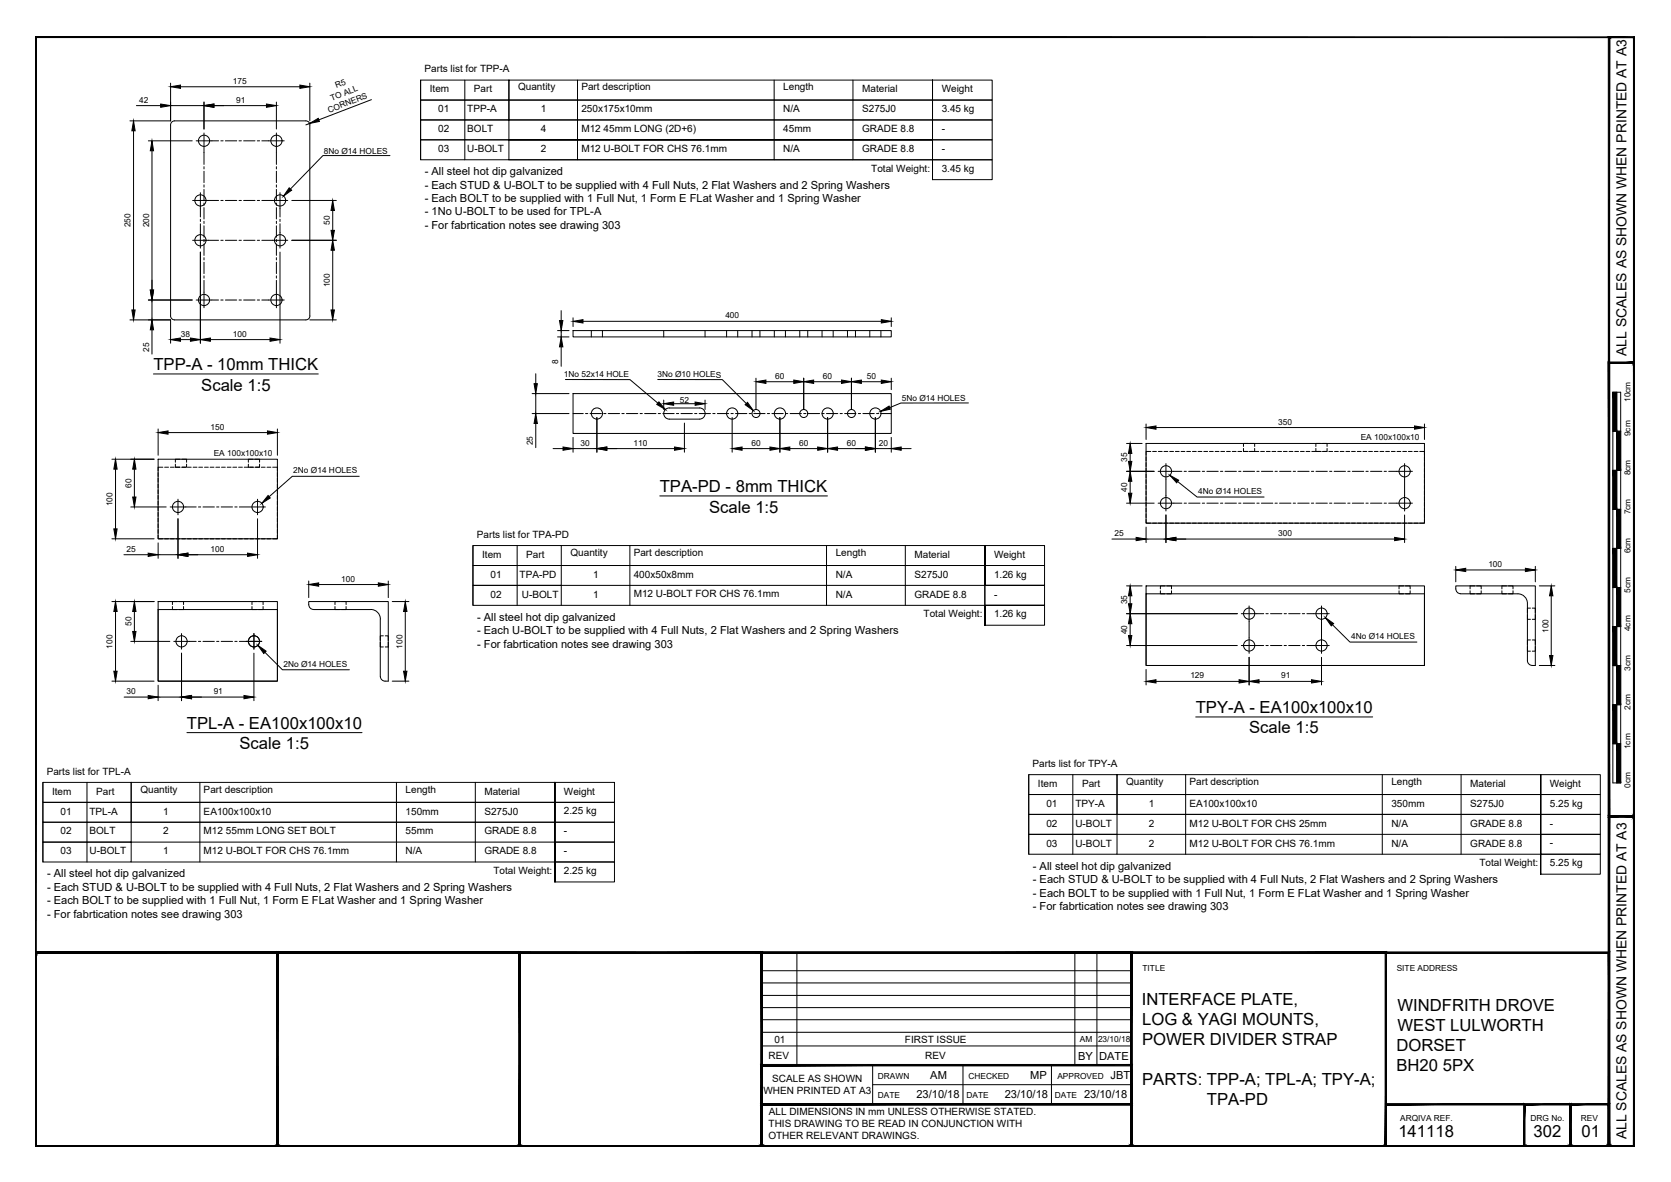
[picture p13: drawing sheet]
<svg xmlns="http://www.w3.org/2000/svg" width="420mm" height="297mm" viewBox="0 0 420 297" stroke-linecap="round" stroke-linejoin="round" font-family="sans-serif">
<defs><g id="words">
<g font-size="4.2">
<text x="38.6" y="93.1">TPP-A - 10mm THICK</text>
<text x="50.6" y="98.1">Scale 1:5</text>
<text x="165.9" y="123.7">TPA-PD - 8mm THICK</text>
<text x="178.3" y="128.8">Scale 1:5</text>
<text x="300.7" y="179.3">TPY-A - EA100x100x10</text>
<text x="47" y="183.2">TPL-A - EA100x100x10</text>
<text x="314.1" y="184.3">Scale 1:5</text>
<text x="60.2" y="188.3">Scale 1:5</text>
<text x="287.1" y="252.5">INTERFACE PLATE,</text>
<text x="287.2" y="257.5">LOG &amp; YAGI MOUNTS,</text>
<text x="351.4" y="254">WINDFRITH DROVE</text>
<text x="287.2" y="262.6">POWER DIVIDER STRAP</text>
<text x="351.4" y="259.1">WEST LULWORTH</text>
<text x="351.1" y="264.1">DORSET</text>
<text x="351.1" y="269.2">BH20 5PX</text>
<text x="287.2" y="272.6">PARTS: TPP-A; TPL-A; TPY-A;</text>
<text x="303.5" y="277.6">TPA-PD</text>
<text x="351.6" y="285.7">141118</text>
<text x="385.6" y="285.7">302</text>
<text x="397.7" y="285.7">01</text>
</g>
<g font-size="3.5">
<text x="409" y="89.4" transform="rotate(-90 409 89.4)">ALL SCALES AS SHOWN WHEN PRINTED AT A3</text>
<text x="409" y="286.3" transform="rotate(-90 409 286.3)">ALL SCALES AS SHOWN WHEN PRINTED AT A3</text>
</g>
<g font-size="2.8">
<text x="106.8" y="44">- All steel hot dip galvanized</text>
<text x="106.8" y="47.4">- Each STUD &amp; U-BOLT to be supplied with 4 Full Nuts, 2 Flat Washers and 2 Spring Washers</text>
<text x="106.8" y="50.8">- Each BOLT to be supplied with 1 Full Nut, 1 Form E FLat Washer and 1 Spring Washer</text>
<text x="106.8" y="54.1">- 1No U-BOLT to be used for TPL-A</text>
<text x="106.8" y="57.5">- For fabrtication notes see drawing 303</text>
<text x="120" y="156">- All steel hot dip galvanized</text>
<text x="120" y="159.4">- Each U-BOLT to be supplied with 4 Full Nuts, 2 Flat Washers and 2 Spring Washers</text>
<text x="120" y="162.8">- For fabrtication notes see drawing 303</text>
<text x="11.8" y="220.5">- All steel hot dip galvanized</text>
<text x="259.7" y="218.6">- All steel hot dip galvanized</text>
<text x="259.7" y="221.9">- Each STUD &amp; U-BOLT to be supplied with 4 Full Nuts, 2 Flat Washers and 2 Spring Washers</text>
<text x="11.8" y="223.9">- Each STUD &amp; U-BOLT to be supplied with 4 Full Nuts, 2 Flat Washers and 2 Spring Washers</text>
<text x="11.8" y="227.2">- Each BOLT to be supplied with 1 Full Nut, 1 Form E FLat Washer and 1 Spring Washer</text>
<text x="259.7" y="225.3">- Each BOLT to be supplied with 1 Full Nut, 1 Form E FLat Washer and 1 Spring Washer</text>
<text x="11.8" y="230.6">- For fabrtication notes see drawing 303</text>
<text x="259.7" y="228.7">- For fabrtication notes see drawing 303</text>
<text x="271.1" y="266.3">BY</text>
<text x="276.4" y="266.3">DATE</text>
<text x="233.9" y="271.1">AM</text>
<text x="259" y="271.1">MP</text>
<text x="279.3" y="271.1">JBT</text>
<text x="230.4" y="276">23/10/18</text>
<text x="252.7" y="276">23/10/18</text>
<text x="272.6" y="276">23/10/18</text>
</g>
<g font-size="2.5">
<text x="106.7" y="18.2">Parts list for TPP-A</text>
<text x="108.1" y="23.2">Item</text>
<text x="119.2" y="23.2">Part</text>
<text x="130.3" y="22.7">Quantity</text>
<text x="146.2" y="22.7">Part description</text>
<text x="196.9" y="22.7">Length</text>
<text x="216.8" y="23.2">Material</text>
<text x="236.8" y="23.2">Weight</text>
<text x="110.2" y="28.2">01</text>
<text x="117.5" y="28.2">TPP-A</text>
<text x="136" y="28.2">1</text>
<text x="146.2" y="28.2">250x175x10mm</text>
<text x="196.9" y="28.2">N/A</text>
<text x="216.8" y="28.2">S275J0</text>
<text x="236.8" y="28.2">3.45 kg</text>
<text x="110.2" y="33.2">02</text>
<text x="117.5" y="33.2">BOLT</text>
<text x="136" y="33.2">4</text>
<text x="146.2" y="33.2">M12 45mm LONG (2D+6)</text>
<text x="196.9" y="33.2">45mm</text>
<text x="216.8" y="33.2">GRADE 8.8</text>
<text x="236.8" y="33.2">-</text>
<text x="110.2" y="38.2">03</text>
<text x="117.5" y="38.2">U-BOLT</text>
<text x="136" y="38.2">2</text>
<text x="146.2" y="38.2">M12 U-BOLT FOR CHS 76.1mm</text>
<text x="196.9" y="38.2">N/A</text>
<text x="216.8" y="38.2">GRADE 8.8</text>
<text x="236.8" y="38.2">-</text>
<text x="219.1" y="43.2">Total Weight:</text>
<text x="236.8" y="43.2">3.45 kg</text>
<text x="119.9" y="135.2">Parts list for TPA-PD</text>
<text x="121.2" y="140.1">Item</text>
<text x="132.3" y="140.1">Part</text>
<text x="143.4" y="139.7">Quantity</text>
<text x="159.3" y="139.7">Part description</text>
<text x="210.1" y="139.6">Length</text>
<text x="229.9" y="140.1">Material</text>
<text x="249.9" y="140.1">Weight</text>
<text x="123.4" y="145.2">01</text>
<text x="130.6" y="145.2">TPA-PD</text>
<text x="149.1" y="145.2">1</text>
<text x="159.3" y="145.2">400x50x8mm</text>
<text x="210.1" y="145.2">N/A</text>
<text x="229.9" y="145.2">S275J0</text>
<text x="249.9" y="145.1">1.26 kg</text>
<text x="123.4" y="150.2">02</text>
<text x="131.2" y="150.2">U-BOLT</text>
<text x="149.2" y="150.2">1</text>
<text x="159.3" y="150.1">M12 U-BOLT FOR CHS 76.1mm</text>
<text x="210.1" y="150.2">N/A</text>
<text x="229.9" y="150.2">GRADE 8.8</text>
<text x="232.2" y="155.2">Total Weight:</text>
<text x="249.9" y="155.2">1.26 kg</text>
<text x="249.9" y="150.2">-</text>
<text x="11.8" y="194.7">Parts list for TPL-A</text>
<text x="259.6" y="192.7">Parts list for TPY-A</text>
<text x="261" y="197.7">Item</text>
<text x="272.1" y="197.7">Part</text>
<text x="283.2" y="197.2">Quantity</text>
<text x="299.1" y="197.2">Part description</text>
<text x="349.8" y="197.2">Length</text>
<text x="369.7" y="197.7">Material</text>
<text x="389.7" y="197.7">Weight</text>
<text x="13.1" y="199.7">Item</text>
<text x="24.2" y="199.7">Part</text>
<text x="35.3" y="199.2">Quantity</text>
<text x="51.2" y="199.2">Part description</text>
<text x="102" y="199.2">Length</text>
<text x="121.8" y="199.7">Material</text>
<text x="141.8" y="199.7">Weight</text>
<text x="263.1" y="202.8">01</text>
<text x="270.4" y="202.8">TPY-A</text>
<text x="288.9" y="202.8">1</text>
<text x="299.1" y="202.7">EA100x100x10</text>
<text x="349.8" y="202.7">350mm</text>
<text x="369.7" y="202.7">S275J0</text>
<text x="389.7" y="202.7">5.25 kg</text>
<text x="15.2" y="204.7">01</text>
<text x="15.2" y="209.7">02</text>
<text x="22.5" y="204.7">TPL-A</text>
<text x="22.5" y="209.7">BOLT</text>
<text x="41" y="204.7">1</text>
<text x="41" y="209.7">2</text>
<text x="51.2" y="204.7">EA100x100x10</text>
<text x="51.2" y="209.7">M12 55mm LONG SET BOLT</text>
<text x="102" y="204.7">150mm</text>
<text x="102" y="209.7">55mm</text>
<text x="121.8" y="204.7">S275J0</text>
<text x="121.8" y="209.7">GRADE 8.8</text>
<text x="141.8" y="204.7">2.25 kg</text>
<text x="141.8" y="209.7">-</text>
<text x="263.1" y="207.8">02</text>
<text x="270.4" y="207.8">U-BOLT</text>
<text x="288.9" y="207.8">2</text>
<text x="299.1" y="207.8">M12 U-BOLT FOR CHS 25mm</text>
<text x="349.8" y="207.8">N/A</text>
<text x="369.7" y="207.7">GRADE 8.8</text>
<text x="389.7" y="207.7">-</text>
<text x="15.2" y="214.7">03</text>
<text x="22.5" y="214.7">U-BOLT</text>
<text x="41" y="214.7">1</text>
<text x="51.2" y="214.7">M12 U-BOLT FOR CHS 76.1mm</text>
<text x="102" y="214.7">N/A</text>
<text x="121.8" y="214.7">GRADE 8.8</text>
<text x="141.8" y="214.7">-</text>
<text x="263.1" y="212.7">03</text>
<text x="270.4" y="212.7">U-BOLT</text>
<text x="288.9" y="212.7">2</text>
<text x="299.1" y="212.7">M12 U-BOLT FOR CHS 76.1mm</text>
<text x="349.8" y="212.7">N/A</text>
<text x="369.7" y="212.7">GRADE 8.8</text>
<text x="389.7" y="212.7">-</text>
<text x="124.1" y="219.7">Total Weight:</text>
<text x="141.8" y="219.7">2.25 kg</text>
<text x="372" y="217.7">Total Weight:</text>
<text x="389.7" y="217.7">5.25 kg</text>
<text x="194.7" y="262">01</text>
<text x="227.5" y="262">FIRST ISSUE</text>
<text x="193.3" y="266.2">REV</text>
<text x="232.6" y="266.2">REV</text>
<text x="192" y="275">WHEN PRINTED AT A3</text>
<text x="194.2" y="272">SCALE AS SHOWN</text>
<text x="193.3" y="280.3">ALL DIMENSIONS IN mm UNLESS OTHERWISE STATED.</text>
<text x="193.2" y="286.3">OTHER RELEVANT DRAWINGS.</text>
<text x="193.3" y="283.3">THIS DRAWING TO BE READ IN CONJUNCTION WITH</text>
</g>
<g font-size="2.1">
<text x="58.6" y="21.1">175</text>
<text x="84.6" y="22.2" transform="rotate(-21 84.6 22.2)">R5</text>
<text x="35" y="25.8">42</text>
<text x="59.4" y="25.8">91</text>
<text x="82.8" y="28.3" transform="rotate(-21 82.8 28.3)">CORNERS</text>
<text x="83.4" y="25.4" transform="rotate(-21 83.4 25.4)">TO ALL</text>
<text x="81.4" y="38.7">8No Ø14 HOLES</text>
<text x="32.8" y="57.1" transform="rotate(-90 32.8 57.1)">250</text>
<text x="37.5" y="57.1" transform="rotate(-90 37.5 57.1)">200</text>
<text x="82.9" y="56.5" transform="rotate(-90 82.9 56.5)">50</text>
<text x="82.9" y="72.2" transform="rotate(-90 82.9 72.2)">100</text>
<text x="182.4" y="80">400</text>
<text x="37.5" y="88.3" transform="rotate(-90 37.5 88.3)">25</text>
<text x="45.5" y="84.6">38</text>
<text x="58.6" y="84.6">100</text>
<text x="140.4" y="91.4" transform="rotate(-90 140.4 91.4)">8</text>
<text x="141.8" y="94.8">1No 52x14 HOLE</text>
<text x="165.3" y="94.8">3No Ø10 HOLES</text>
<text x="194.9" y="95.2">60</text>
<text x="206.9" y="95.2">60</text>
<text x="217.9" y="95.2">50</text>
<text x="170.9" y="101.2">52</text>
<text x="226.7" y="100.8">5No Ø14 HOLES</text>
<text x="409.9" y="101" transform="rotate(-90 409.9 101)">10cm</text>
<text x="52.9" y="108">150</text>
<text x="321.4" y="106.7">350</text>
<text x="134" y="111.9" transform="rotate(-90 134 111.9)">25</text>
<text x="145.9" y="112">30</text>
<text x="159.3" y="112">110</text>
<text x="188.9" y="112">60</text>
<text x="200.9" y="112">60</text>
<text x="212.9" y="112">60</text>
<text x="220.9" y="112">20</text>
<text x="342.1" y="110.6">EA 100x100x10</text>
<text x="409.9" y="109.6" transform="rotate(-90 409.9 109.6)">9cm</text>
<text x="53.7" y="114.5">EA 100x100x10</text>
<text x="73.8" y="119">2No Ø14 HOLES</text>
<text x="283.4" y="116.1" transform="rotate(-90 283.4 116.1)">35</text>
<text x="409.9" y="119.5" transform="rotate(-90 409.9 119.5)">8cm</text>
<text x="33" y="122.6" transform="rotate(-90 33 122.6)">60</text>
<text x="283.4" y="123.6" transform="rotate(-90 283.4 123.6)">40</text>
<text x="301.3" y="124.2">4No Ø14 HOLES</text>
<text x="28.3" y="127.2" transform="rotate(-90 28.3 127.2)">100</text>
<text x="409.9" y="129.3" transform="rotate(-90 409.9 129.3)">7cm</text>
<text x="280.2" y="134.7">25</text>
<text x="321.4" y="134.7">300</text>
<text x="31.8" y="138.7">25</text>
<text x="52.9" y="138.7">100</text>
<text x="374.2" y="142.5">100</text>
<text x="409.9" y="139.1" transform="rotate(-90 409.9 139.1)">6cm</text>
<text x="85.8" y="146.2">100</text>
<text x="409.9" y="148.9" transform="rotate(-90 409.9 148.9)">5cm</text>
<text x="283.4" y="151.9" transform="rotate(-90 283.4 151.9)">35</text>
<text x="33" y="157.3" transform="rotate(-90 33 157.3)">50</text>
<text x="283.4" y="159.4" transform="rotate(-90 283.4 159.4)">40</text>
<text x="339.7" y="160.6">4No Ø14 HOLES</text>
<text x="389.3" y="159" transform="rotate(-90 389.3 159)">100</text>
<text x="409.9" y="158.6" transform="rotate(-90 409.9 158.6)">4cm</text>
<text x="28.3" y="163" transform="rotate(-90 28.3 163)">100</text>
<text x="71.3" y="167.6">2No Ø14 HOLES</text>
<text x="101.2" y="163" transform="rotate(-90 101.2 163)">100</text>
<text x="299.3" y="170.5">129</text>
<text x="322.2" y="170.5">91</text>
<text x="409.9" y="168.6" transform="rotate(-90 409.9 168.6)">3cm</text>
<text x="31.8" y="174.5">30</text>
<text x="53.7" y="174.5">91</text>
<text x="409.9" y="178.3" transform="rotate(-90 409.9 178.3)">2cm</text>
<text x="409.9" y="188.3" transform="rotate(-90 409.9 188.3)">1cm</text>
<text x="409.9" y="198" transform="rotate(-90 409.9 198)">0cm</text>
<text x="287.3" y="243.9">TITLE</text>
<text x="351.2" y="243.9">SITE ADDRESS</text>
<text x="271.5" y="261.9">AM</text>
<text x="276.1" y="261.9">23/10/18</text>
<text x="220.8" y="271.1">DRAWN</text>
<text x="243.5" y="271.1">CHECKED</text>
<text x="265.9" y="271.1">APPROVED</text>
<text x="220.8" y="276">DATE</text>
<text x="243" y="276">DATE</text>
<text x="265.2" y="276">DATE</text>
<text x="352.1" y="281.6">ARQIVA REF.</text>
<text x="384.8" y="281.6">DRG No.</text>
<text x="397.5" y="281.6">REV</text>
</g>
</g></defs>
<g fill="none" stroke="#000" stroke-width=".25">
<path d="M33.6 32.9v45M34.3 26.5h6.1M37.3 35.4h11M38.2 37.9v35M42.9 20.9v9.5h-10.2M42.9 26.5h8.4M45.4 21.8h30M49.3 35.4h5.7M51.3 25.7v6.7M51.3 33.4v7.9M53.8 26.5h13.2M55.5 35.4h.6"/>
<path d="M56.7 35.4h2.8M60.1 35.4h.6M61.3 35.4h2.8M64.7 35.4h.6M65.8 35.4h5.7M69.5 25.7v6.7M69.5 33.4v7.9M76.9 30.4h-33a1.01 1.01 0 0 0-1 1v48a1.01 1.01 0 0 0 1 1h33M76.9 30.4a1.01 1.01 0 0 1 1 1M77.8 31l-.9 .4M77.9 20.9v9.5M77.9 31.4v48"/>
<path d="M93.4 25l-13.2 5.1M98.1 39.1h-16.9l-8.2 8.4M105.8 20.1v20.1M116.9 20.1v20.1M128 30.1v5h-22.2v-5h128.7M128 35.1h106.5h-106.5M128 35.1v5.1h-22.2v-5.1h128.7M128 25.1h106.5M128 30.1h106.5M128 35.1h106.5M145.2 20.1v20.1M194.7 20.1v20.1"/>
<path d="M214.5 20.1v20.1M234.5 20.1h-106.5v5h-22.2v-5h22.2v10M234.5 25.1h-128.7v5h22.2M234.5 20.1v20.1M234.5 20.1h15v5h-15zM234.5 25.1h15v5h-15zM234.5 30.1h15v5h-15zM234.5 35.1h15v5.1h-15zM234.5 20.1v25M48.4 50.4h6.6M50.4 48.4v6.1M50.4 55.1v.6"/>
<path d="M50.4 56.2v6.2M51.3 41.9v.6M51.3 43v2.9M51.3 46.5v.5M51.3 47.6v2.9M51.3 51v.6M51.3 52.2v2.8M51.3 55.6v.6M51.3 56.7v2.9M55.5 50.4h.6M56.7 50.4h2.8M60.1 50.4h.6"/>
<path d="M61.3 50.4h2.8M64.7 50.4h.6M65.8 50.4h6.6M69.5 41.9v.6M69.5 43v2.9M69.5 46.5v.5M69.5 47.6v2.9M69.5 51v.6M69.5 52.2v2.8M69.5 55.6v.6M69.5 56.7v2.9M70.4 48.4v6.1"/>
<path d="M70.4 55.1v.6M70.4 56.2v6.2M73.4 50.4h11.2M83.7 52.9v5M128 40.2h106.5M234.5 40.2h15v4.9h-15zM37.3 75.4h11M38.2 75.4v5M48.4 60.4h6.6M49.3 75.4h5.7M50.4 63.4v22.9M51.3 60.2v.5"/>
<path d="M51.3 61.3v2.9M51.3 64.7v.6M51.3 65.9v2.8M51.3 69.3v.6M51.3 70.5v6.8M55.5 60.4h.6M55.5 75.4h.6M56.7 60.4h2.8M56.7 75.4h2.8M60.1 60.4h.6M60.1 75.4h.6M61.3 60.4h2.8"/>
<path d="M61.3 75.4h2.8M64.7 60.4h.6M64.7 75.4h.6M65.8 60.4h6.6M65.8 75.4h5.7M69.5 60.2v.5M69.5 61.3v2.9M69.5 64.7v.6M69.5 65.9v2.8M69.5 69.3v.6M69.5 70.5v6.8M70.4 63.4v22.9"/>
<path d="M73.4 60.4h11.2M77.9 79.4a1.01 1.01 0 0 1-1 1M83.7 62.9v15M141.1 78.1v2.5M144.1 79.9v2.2M224.1 79.9v2.2M32.7 80.4h10.2v5.9M38.2 82.9v6.1M38.6 94h41.4M45.4 85.3h2.5M52.9 85.3h15M77.9 80.4h6.7"/>
<path d="M133.8 98.9h9.3M134.7 93.9v2.5M134.7 98.9v5M140.2 83.1h2.9M140.2 84.7h2.9M141.1 83.1v1.6M141.1 87.2v4.9M142.2 95.4h16.2l7 5.9M144.1 98.9h80v10h-80zM144.1 83.1h80v1.6h-80zM146.6 80.8h75M148.7 83.1v1.6"/>
<path d="M151.5 83.1v1.6M165.4 95.4h16.2l6 6M166.9 83.1v1.6M177.3 83.1v1.6M182.7 83.1v1.6M185.5 83.1v1.6M189.1 83.1v1.6M190.1 95v7.9M191.1 83.1v1.6M192.6 95.9h7M194.7 83.1v1.6M197.5 83.1v1.6"/>
<path d="M201.1 83.1v1.6M202.1 95v7.9M203.1 83.1v1.6M204.6 95.9h7M206.7 83.1v1.6M209.5 83.1v1.6M213.1 83.1v1.6M214.1 95v7.9M215.1 83.1v1.6M216.6 95.9h5M218.7 83.1v1.6M221.5 83.1v1.6"/>
<path d="M224.1 95v2.9M405.5 98.6h2v98.1h-2zM406.5 98.6v98.1M28.1 115.4h10.6M29 117.9v15M33.8 117.9v7M39.8 115.4h30v20h-30zM39.8 107.8v6.6M39.8 118.8v.9M40.9 117.4h-1.1v.9M41.4 117.4h1M42.3 108.7h25"/>
<path d="M42.8 117.4h1M44.1 116.6v.8h1.2M45.3 115.4h-1.2v.8M45.7 117.4h1M45.7 115.4h1.2v.8M46.9 116.6v.8h-1.2M47.1 117.4h1M48.6 117.4h.9M50 117.4h.9M51.4 117.4h1M52.8 117.4h1M54.3 117.4h.9"/>
<path d="M55.7 117.4h.9M57.1 117.4h1M58.6 117.4h.9M60 117.4h.9M61.4 117.4h1M62.4 116.6v.8h1.4M63.6 115.4h-1.2v.8M64.1 115.4h1.2v.8M64.3 117.4h.9M65.3 116.6v.8h-1.2M65.7 117.4h1M67.1 117.4h1"/>
<path d="M68.6 117.4h1.2v.9M69.8 107.8v6.6M69.8 118.8v.9M90.3 119.7h-16.8l-5.8 5.1M133.8 103.9h9.3M134.7 106.4v6.1M139.1 112.7h2.5M144.1 103.9h2.5M144.1 112.7h6M144.1 109.9v3.7M147.2 103.9h.6M148.4 103.9h2.8"/>
<path d="M150.1 104.9v8.7M151.8 103.9h.6M152.6 112.7h17M152.9 103.9h2.9M156.4 103.9h.5M157.5 103.9h2.9M160.9 103.9h.6M162.1 103.9h2.8M165.5 103.9h.6M166.7 103.9h2.8M166.9 100.5v2.4M167.5 102.8l.8-.3h7.6a1.41 1.41 0 0 1 1.4 1.4 1.41 1.41 0 0 1-1.4 1.4h-7.6a1.41 1.41 0 0 1-1.3-.9 1.41 1.41 0 0 1 .5-1.6z"/>
<path d="M169.4 101.5h5.4M170.1 103.9h.6M171.2 103.9h2.9M172.1 106.3v7.3M174.7 103.9h.5M175.8 103.9h2.9M177.3 100.5v2.4M179.2 103.9h.6M180.4 103.9h2.8M183.8 103.9h.6M184.1 104.9v8.7M184.9 103.9h2.9"/>
<path d="M186.6 112.7h7M188.4 103.9h.5M189.5 103.9h2.9M192.9 103.9h.6M194.1 103.9h2.8M196.1 104.9v8.7M197.5 103.9h.6M198.6 112.7h7M198.7 103.9h2.8M202.1 103.9h.6M203.2 103.9h2.9M206.7 103.9h.5"/>
<path d="M207.8 103.9h2.9M208.1 104.9v8.7M210.6 112.7h7M211.2 103.9h.6M212.4 103.9h2.8M215.8 103.9h.6M217 103.9h2.8M220.1 104.9v8.7M220.1 112.7h4M220.4 103.9h.6M221.5 103.9h2.6M224.1 109.9v3.7"/>
<path d="M226.6 112.7h2.5M243.5 101.3h-17l-2.8 1.1M283.3 111.4h3.9M283.3 118.4h6.9M284.2 113.9v2.1M288.2 111.4h70v20.1h-70zM288.2 106.6v3.8M288.2 114.8v1M288.2 116.3v.9M288.2 117.7v.9M288.2 119.1v1M289.4 113.5h-1.2v.9"/>
<path d="M289.8 113.5h1M290.7 107.4h65M291.2 118.4h6M291.3 113.5h.9M292.7 113.5h.9M293.2 116.5v11.9M294.1 113.5h1M295.5 113.5h1M297 113.5h.9M297.7 118.4h.6M298.4 113.5h.9M298.9 118.4h2.8"/>
<path d="M299.8 113.5h1M301.3 113.5h.9M302.3 118.4h.6M302.7 113.5h.9M303.5 118.4h2.8M304.1 113.5h1M305.5 113.5h1M306.9 118.4h.6M307 113.5h.9M308 118.4h2.9M308.4 113.5h1M309.8 113.5h1"/>
<path d="M311.3 113.5h.9M311.5 118.4h.5M312.6 118.4h2.9M312.7 112.7v.8h1.1M312.7 113.5h1M313.8 111.4h-1.1v.8M314.1 113.5h1M314.3 111.4h1.2v.8M315.5 112.7v.8h-1.2M315.6 113.5h.9M316 118.4h.6M317 113.5h.9"/>
<path d="M317.2 118.4h2.8M318.4 113.5h1M319.8 113.5h1M320.6 118.4h.6M321.3 113.5h.9M321.7 118.4h2.9M322.7 113.5h.9M324.1 113.5h1M325.2 118.4h.5M325.6 113.5h.9M326.3 118.4h2.9M327 113.5h.9"/>
<path d="M328.4 113.5h1M329.7 118.4h.6M329.8 113.5h1M330.9 112.7v.8h1.1M330.9 118.4h2.8M331.3 113.5h.9M332 111.4h-1.1v.8M332.5 111.4h1.2v.8M332.7 113.5h1M333.7 112.7v.8h-1.2M334.1 113.5h1M334.3 118.4h.6"/>
<path d="M335.5 118.4h2.8M335.6 113.5h.9M337 113.5h.9M338.4 113.5h1M338.9 118.4h.6M339.8 113.5h1M340 118.4h2.9M341.3 113.5h.9M342.7 113.5h.9M343.5 118.4h.5M344.1 113.5h1M344.6 118.4h2.9"/>
<path d="M345.6 113.5h.9M347 113.5h.9M348 118.4h.6M348.4 113.5h1M349.2 118.4h5.9M349.8 113.5h1M351.3 113.5h.9M352.7 113.5h1M353.2 116.5v11.9M354.1 113.5h1M355.6 113.5h.9M357 113.5h1.2v.9"/>
<path d="M358.2 106.6v3.8M358.2 114.8v1M358.2 116.3v.9M358.2 117.7v.9M358.2 119.1v1M405.5 118.2h2M405.5 108.4h2M28.1 135.4h10.6M31.2 139.4h6.1M32.9 127.4h8.9M39.8 134.5v.9h1.1M39.8 120.2v1"/>
<path d="M39.8 121.6v1M39.8 123.1v.9M39.8 124.5v1M39.8 125.9v1M39.8 127.4v.9M39.8 128.8v1M39.8 130.2v1M39.8 131.7v.9M39.8 133.1v.9M39.8 136.4v3.9M39.8 139.4h5M41.4 135.4h1"/>
<path d="M42.8 127.4h6.5M42.8 135.4h1M44.3 135.4h.9M44.8 125.5v3.9M44.8 130.4v9.9M45.7 135.4h1M47.1 135.4h1M47.3 139.4h15M48.6 135.4h.9M49.9 127.4h.6M50 135.4h.9M51 127.4h2.9"/>
<path d="M51.4 135.4h1M52.8 135.4h1M54.3 135.4h.9M54.5 127.4h.5M55.6 127.4h2.9M55.7 135.4h.9M57.1 135.4h1M58.6 135.4h.9M59 127.4h.6M60 135.4h.9M60.2 127.4h6.5M61.4 135.4h1"/>
<path d="M62.9 135.4h.9M64.3 135.4h.9M64.8 125.5v3.9M64.8 130.4v9.9M65.7 135.4h1M67.1 135.4h1M69.8 134.5v.9h-1.2M69.8 120.2v1M69.8 121.6v1M69.8 123.1v.9M69.8 124.5v1M69.8 125.9v1"/>
<path d="M69.8 127.4v.9M69.8 128.8v1M69.8 130.2v1M69.8 131.7v.9M69.8 133.1v.9M118.9 137.1v15M130 137.1v15M141.1 137.1h-22.2v5h22.2v-5h106.5M158.4 137.1v15M165.9 124.6h42.2M207.8 137.1v15M227.6 137.1v15"/>
<path d="M247.6 137.1v10zM247.6 137.1h15v5h-15zM247.6 137.1v15M279.6 135.5h6.1M283.3 126.4h6.9M284.2 120.9v3.1M288.2 130.6v.9h1.2M288.2 120.5v1M288.2 122v.9M288.2 123.4v1M288.2 124.8v1M288.2 126.3v.9"/>
<path d="M288.2 127.7v1M288.2 129.1v1M288.2 132.5v3.9M288.2 135.5h5M289.8 131.5h1M291.2 126.4h6M291.3 131.5h.9M292.7 131.5h.9M293.2 129.4v7M294.1 131.5h1M295.5 131.5h1M295.7 135.5h55"/>
<path d="M296.1 121l4.9 3.9h16.8M297 131.5h.9M297.7 126.4h.6M298.4 131.5h.9M298.9 126.4h2.8M299.8 131.5h1M301.3 131.5h.9M302.3 126.4h.6M302.7 131.5h.9M303.5 126.4h2.8M304.1 131.5h1M305.5 131.5h1"/>
<path d="M306.9 126.4h.6M307 131.5h.9M308 126.4h2.9M308.4 131.5h1M309.8 131.5h1M311.3 131.5h.9M311.5 126.4h.5M312.6 126.4h2.9M312.7 131.5h1M314.1 131.5h1M315.6 131.5h.9M316 126.4h.6"/>
<path d="M317 131.5h.9M317.2 126.4h2.8M318.4 131.5h1M319.8 131.5h1M320.6 126.4h.6M321.3 131.5h.9M321.7 126.4h2.9M322.7 131.5h.9M324.1 131.5h1M325.2 126.4h.5M325.6 131.5h.9M326.3 126.4h2.9"/>
<path d="M327 131.5h.9M328.4 131.5h1M329.7 126.4h.6M329.8 131.5h1M330.9 126.4h2.8M331.3 131.5h.9M332.7 131.5h1M334.1 131.5h1M334.3 126.4h.6M335.5 126.4h2.8M335.6 131.5h.9M337 131.5h.9"/>
<path d="M338.4 131.5h1M338.9 126.4h.6M339.8 131.5h1M340 126.4h2.9M341.3 131.5h.9M342.7 131.5h.9M343.5 126.4h.5M344.1 131.5h1M344.6 126.4h2.9M345.6 131.5h.9M347 131.5h.9M348 126.4h.6"/>
<path d="M348.4 131.5h1M349.2 126.4h5.9M349.8 131.5h1M351.3 131.5h.9M352.7 131.5h1M353.2 129.4v7M354.1 131.5h1M355.6 131.5h.9M358.2 130.6v.9h-1.2M358.2 120.5v1M358.2 122v.9M358.2 123.4v1"/>
<path d="M358.2 124.8v1M358.2 126.3v.9M358.2 127.7v1M358.2 129.1v1M405.5 137.8h2M405.5 128h2M28.1 151.2h10.6M29 153.7v15M33.8 153.7v5M39.8 151.2h30v20h-30zM39.8 153.2h30v18h-30zM43.4 152.4v.8h1.1"/>
<path d="M44.5 151.2h-1.1v.7M45 151.2h1.2v.7M45.6 159.2v3.9M46.2 152.4v.8h-1.2M63.4 152.4v.8h1.1M63.8 159.2v3.9M64.5 151.2h-1.1v.7M65 151.2h1.2v.7M66.2 152.4v.8h-1.2M77.6 151.2h20v20a1.46 1.46 0 0 1-2-1.2v-14.4a2.37 2.37 0 0 0-2.4-2.4h-14.4a1.45 1.45 0 0 1-1.2-2zM77.6 146v4.2M80.1 146.9h15"/>
<path d="M84.2 152.4v.8M85.4 151.2h-1.2v.7M85.9 151.2h1.1v.7M87 152.4v.8h-1.1M96.4 159.8h-.8v1.2M96.9 159.8h.7v1.2M97.6 146v4.2M98.6 151.2h4.2M101.9 153.7v15M118.9 142.1h128.7h-106.5v5h-22.2zM141.1 147.1v5M247.6 152.1h15v5h-15z"/>
<path d="M247.6 142.1h15v5h-15zM247.6 147.1h15v5h-15zM262.6 147.1h-143.7v5h143.7M283.3 147.2h3.9M283.3 154.2h27.8M284.2 149.7v2M284.2 156.7v3M288.2 147.2h70v20h-70zM288.2 149.2h70v18h-70zM291.8 148.5v.7h1.1M292.9 147.2h-1.1v.8M293.4 147.2h1.2v.8"/>
<path d="M294.6 148.5v.7h-1.2M312.1 154.2h5.6M314.1 152.3v11.9M318.3 154.2h.6M319.5 154.2h2.8M322.9 154.2h.6M324 154.2h2.9M327.5 154.2h.5M328.6 154.2h5.6M332.3 152.3v11.9M335 157l4.4 4.4h16.9M351.8 148.5v.7h1.1"/>
<path d="M352.9 147.2h-1.1v.8M353.4 147.2h1.2v.8M354.6 148.5v.7h-1.2M366 147.2h20v20a1.45 1.45 0 0 1-1.9-1.2v-14.4a2.4 2.4 0 0 0-2.5-2.4h-14.3a1.44 1.44 0 0 1-1.3-2zM366 142.3v3.9M368.5 143.2h15M369.6 148.5v.7h1.2M370.8 147.2h-1.2v.8M371.3 147.2h1.1v.8M372.4 148.5v.7h-1.1M377.6 148.5v.7h1.2M378.8 147.2h-1.2v.8"/>
<path d="M379.3 147.2h1.1v.8M380.4 148.5v.7h-1.1M384.1 155.6h.7M384.8 152.8h-.7v1.2M385.3 152.8h.7v1.2M386 154.5v1.1h-.7M386 142.3v3.9M387 147.2h4M390 149.7v15M405.5 157.5h2M405.5 147.7h2M28.1 171.2h10.6"/>
<path d="M31.2 175.2h6.1M32.9 161.2h9.8M39.8 175.2h5.8M39.8 172.2v3.9M43.7 161.2h5.6M45.6 164.1v12M48.2 175.2h13.1M49.9 161.2h.6M51 161.2h2.9M54.5 161.2h.5M55.6 161.2h2.9M59 161.2h.6"/>
<path d="M60.2 161.2h5.6M63.8 164.1v12M66.6 163.9l4.4 4.4h16.8M95.6 161.4v1.2h.8M97.6 161.4v1.2h-.7M98.6 171.2h4.2M283.3 162.2h27.8M288.2 168.2v3.9M290.7 171.2h20.9M312.1 162.2h5.6M314.1 165.2v6.9M316.6 171.2h13.2"/>
<path d="M318.3 162.2h.6M319.5 162.2h2.8M322.9 162.2h.6M324 162.2h2.9M327.5 162.2h.5M328.6 162.2h5.6M332.3 165.2v6.9M384.1 163.6h.7M384.8 160.8h-.7v1.2M385.3 160.8h.7v1.2M386 162.5v1.1h-.7M387 167.2h4"/>
<path d="M405.5 177.1h2M405.5 167.3h2M10.8 196.6v20M21.9 196.6v20M47 184.1h44M50.3 196.6v20M99.7 196.6v20M119.5 196.6v20M139.5 196.6h-106.5v5h-22.2v-5h22.2v10M139.5 196.6v15zM139.5 196.6v15M139.5 196.6h15v5h-15z"/>
<path d="M139.5 196.6v25M258.7 199.7h128.7h-106.5v5h-22.2zM258.7 194.7v20M269.8 194.7v20M298.1 194.7v20M300.7 180.2h44.5M347.6 194.7v20M367.4 194.7v20M387.4 194.7h-106.5v5h-22.2v-5h22.2v10M387.4 194.7v15zM387.4 194.7v15M387.4 194.7h15v5h-15z"/>
<path d="M387.4 199.7h15v5h-15zM387.4 194.7v25M405.5 186.9h2M10.8 201.6h128.7h-106.5v5h-22.2zM10.8 211.6h22.2v5h-22.2zM33 206.6v5h-22.2v-5h128.7M33 206.6h106.5M33 211.6h106.5M33 216.6h106.5M139.5 201.6h15v5h-15zM139.5 206.6h15v5h-15zM139.5 216.6h15v5h-15z"/>
<path d="M139.5 211.6v5h15v-5h-15v5M258.7 209.7h22.2v5h-22.2zM280.9 204.7v5h-22.2v-5h128.7M280.9 204.7h106.5M280.9 209.7h106.5M280.9 214.7h106.5M387.4 204.7h15v5h-15zM387.4 214.7h15v5h-15zM387.4 209.7v5h15v-5h-15v5M200.4 239.4v28.3M270.3 239.4v28.3M275.8 239.4v28.3"/>
<path d="M191.5 250.1h93M191.5 247h93M191.5 243.9h93M191.5 256.3h93M191.5 253.2h93M191.5 259.4h93M191.5 262.8h93M219.4 267.7v9.8M219.4 272.6h65.1M242.1 267.7v9.8M264.4 267.7v9.8"/>
<circle cx="51.3" cy="35.4" r="1.41"/>
<circle cx="69.5" cy="35.4" r="1.41"/>
<circle cx="50.4" cy="50.4" r="1.41"/>
<circle cx="70.4" cy="50.4" r="1.41"/>
<circle cx="50.4" cy="60.4" r="1.41"/>
<circle cx="51.3" cy="75.4" r="1.41"/>
<circle cx="69.5" cy="75.4" r="1.41"/>
<circle cx="70.4" cy="60.4" r="1.41"/>
<circle cx="150.1" cy="103.9" r="1.41"/>
<circle cx="184.1" cy="103.9" r="1.41"/>
<circle cx="190.1" cy="103.9" r="1.01"/>
<circle cx="196.1" cy="103.9" r="1.41"/>
<circle cx="202.1" cy="103.9" r="1.01"/>
<circle cx="208.1" cy="103.9" r="1.41"/>
<circle cx="214.1" cy="103.9" r="1.01"/>
<circle cx="220.1" cy="103.9" r="1.41"/>
<circle cx="293.2" cy="118.4" r="1.41"/>
<circle cx="353.2" cy="118.4" r="1.41"/>
<circle cx="44.8" cy="127.4" r="1.41"/>
<circle cx="64.8" cy="127.4" r="1.41"/>
<circle cx="293.2" cy="126.4" r="1.41"/>
<circle cx="353.2" cy="126.4" r="1.41"/>
<circle cx="314.1" cy="154.2" r="1.41"/>
<circle cx="332.3" cy="154.2" r="1.41"/>
<circle cx="45.7" cy="161.2" r="1.41"/>
<circle cx="63.9" cy="161.2" r="1.41"/>
<circle cx="314.1" cy="162.2" r="1.41"/>
<circle cx="332.3" cy="162.2" r="1.41"/>
</g>
<g fill="#000" stroke="#000" stroke-width=".25">
<path d="M33.6 30.4l.4 2.5h-.8zM38.2 35.4l.4 2.5h-.8zM40.4 26.1l2.5 .4-2.5 .5zM42.9 21.8l2.5-.4v.8zM51.3 26.5l2.5-.4v.9zM67 26.1l2.5 .4-2.5 .5zM75.4 21.4l2.5 .4-2.5 .4zM77.8 31l2.2-1.3 .3 .8zM72.7 47.2l.6 .6-2 1.5zM83.2 57.9h.9l-.4 2.5zM83.7 50.4l.4 2.5h-.9zM33.2 77.9h.8l-.4 2.5z"/>
<path d="M37.8 72.9h.8l-.4 2.5zM83.7 60.4l.4 2.5h-.9zM83.2 77.9h.9l-.4 2.5zM38.2 80.4l.4 2.5h-.8zM42.9 85.3l2.5-.4v.9zM47.9 84.9l2.5 .4-2.5 .5zM50.4 85.3l2.5-.4v.9zM67.9 84.9l2.5 .4-2.5 .5zM134.3 96.4h.8l-.4 2.5zM140.7 80.6h.8l-.4 2.5zM141.1 84.7l.4 2.5h-.8zM144.1 80.8l2.5-.5v.9z"/>
<path d="M190.1 95.9l2.5-.4v.9zM199.6 95.5l2.5 .4-2.5 .5zM202.1 95.9l2.5-.4v.9zM211.6 95.5l2.5 .4-2.5 .5zM214.1 95.9l2.5-.4v.9zM221.6 95.5l2.5 .4-2.5 .5zM221.6 80.3l2.5 .5-2.5 .4zM29 115.4l.4 2.5h-.8zM33.8 115.4l.4 2.5h-.8zM39.8 108.7l2.5-.4v.8zM67.3 108.3l2.5 .4-2.5 .4zM134.7 103.9l.4 2.5h-.8z"/>
<path d="M141.6 112.3l2.5 .4-2.5 .5zM150.1 112.7l2.5-.4v.9zM165.7 101l1.6 1.9-2.2-1.3zM166.9 101.5l2.5-.5v.9zM169.6 112.3l2.5 .4-2.5 .5zM174.8 101l2.5 .5-2.5 .4zM184.1 112.7l2.5-.4v.9zM187.9 101.1l1.5 2.1-2-1.5zM193.6 112.3l2.5 .4-2.5 .5zM196.1 112.7l2.5-.4v.9zM205.6 112.3l2.5 .4-2.5 .5zM208.1 112.7l2.5-.4v.9z"/>
<path d="M217.6 112.3l2.5 .4-2.5 .5zM221.4 103.4l2.1-1.4 .4 .8zM224.1 112.7l2.5-.4v.9zM284.2 111.4l.4 2.5h-.9zM283.7 116h.9l-.4 2.4zM288.2 107.4l2.5-.4v.9zM355.7 107l2.5 .4-2.5 .5zM28.6 132.9h.8l-.4 2.5zM33.4 124.9h.8l-.4 2.5zM37.3 139l2.5 .4-2.5 .4zM44.8 139.4l2.5-.4v.8zM62.3 139l2.5 .4-2.5 .4z"/>
<path d="M67.4 124.5l.6 .6-2.2 1.4zM284.2 118.4l.4 2.5h-.9zM283.7 124h.9l-.4 2.4zM285.7 135l2.5 .5-2.5 .4zM293.2 135.5l2.5-.5v.9zM294.2 119.4l2.2 1.3-.5 .6zM350.7 135l2.5 .5-2.5 .4zM29 151.2l.4 2.5h-.8zM33.8 151.2l.4 2.5h-.8zM33.4 158.7h.8l-.4 2.5zM77.6 146.9l2.5-.4v.8zM95.1 146.5l2.5 .4-2.5 .4z"/>
<path d="M101.9 151.2l.4 2.5h-.8zM283.7 151.7h.9l-.4 2.5zM284.2 147.2l.4 2.5h-.9zM284.2 154.2l.4 2.5h-.9zM283.7 159.7h.9l-.4 2.5zM333.3 155.2l2 1.5-.6 .6zM366 143.2l2.5-.4v.8zM383.5 142.8l2.5 .4-2.5 .4zM390 147.2l.5 2.5h-.9zM28.6 168.7h.8l-.4 2.5zM37.3 174.8l2.5 .4-2.5 .4zM45.6 175.2l2.6-.4v.8z"/>
<path d="M61.3 174.8l2.5 .4-2.5 .4zM64.8 162.2l2.1 1.4-.6 .6zM101.5 168.7h.8l-.4 2.5zM288.2 171.2l2.5-.4v.8zM311.6 170.8l2.5 .4-2.5 .4zM314.1 171.2l2.5-.4v.8zM329.8 170.8l2.5 .4-2.5 .4zM389.6 164.7h.9l-.5 2.5z"/>
<path d="M8.9 9.3l.2 .1h401.6zM8.9 9.3h402l-.2 .1z"/>
<path d="M404.4 9.3l.3 .1zM404.4 9.3l.3 .1-.3 278.6zM404.7 9.4l-.3 278.6 .3-.1zM404.4 288l.3-.1z"/>
<path d="M404.6 9.3l.1 .1h6zM404.6 9.3h6.3l-.2 .1z"/>
<path d="M410.7 9.4v278.5l.2-278.6zM410.9 9.3v278.7l-.2-.1z"/>
<path d="M410.7 9.4v278.5l.2-278.6zM410.9 9.3v278.7l-.2-.1z"/>
<path d="M404.4 91l.3 .3 6.2-.3zM404.7 91.3l6.2-.3-.2 .3zM410.9 91l-.2 .3z"/>
<path d="M404.4 91l.3 114v-113.7zM404.4 91l.3 114-.3 .3z"/>
<path d="M405.5 98.6l1 9.8v-9.8zM405.5 98.6l1 9.8h-1z"/>
<path d="M410.9 91.1l-.2 .2 .2 113.9zM410.7 91.3l.2 113.9-.2-.2zM410.7 205l.2 .3zM404.7 205h6l.2 .3zM404.7 205l-.3 .3h6.5z"/>
<path d="M405.5 118.2l1 9.8v-9.8zM405.5 118.2l1 9.8h-1z"/>
<path d="M406.5 108.4l1 9.8v-9.8zM406.5 108.4l1 9.8h-1z"/>
<path d="M405.5 137.8l1 9.8v-9.8zM405.5 137.8l1 9.8h-1z"/>
<path d="M406.5 128l1 9.8v-9.8zM406.5 128l1 9.8h-1z"/>
<path d="M405.5 157.5l1 9.8v-9.8zM405.5 157.5l1 9.8h-1z"/>
<path d="M406.5 147.6l1 9.9v-9.9zM406.5 147.6l1 9.9h-1z"/>
<path d="M405.5 177.1l1 9.8v-9.8zM405.5 177.1l1 9.8h-1z"/>
<path d="M406.5 167.3l1 9.8v-9.8zM406.5 167.3l1 9.8h-1z"/>
<path d="M406.5 186.9l1 9.8v-9.8zM406.5 186.9l1 9.8h-1z"/>
<path d="M404.4 205l.3 .3 6.2-.3zM404.7 205.3l6.2-.3-.2 .3zM410.9 205l-.2 .3z"/>
<path d="M410.9 205.1l-.2 .2 .2 82.7zM410.7 205.3l.2 82.7-.2-.1zM410.7 287.9l.2 .1z"/>
<path d="M8.9 239.2l.2 .4zM8.9 239.2l395.5 .4h-395.3zM8.9 239.2l395.5 .4 .3-.4z"/>
<path d="M9.1 239.6h60.5l.3-.4zM8.9 239.2h61l-60.8 .4zM8.9 239.2l.2 .4z"/>
<path d="M69.9 239.6h60.6l.3-.4zM69.6 239.2h61.2l-60.9 .4zM69.6 239.2l.3 48.7v-48.3zM69.6 239.2l.3 48.7-.3 .1zM69.6 288l.3-.1z"/>
<path d="M130.8 239.6h60.5l.4-.4zM130.5 239.2h61.2l-60.9 .4zM130.5 239.2l.3 48.7v-48.3zM130.5 239.2l.3 48.7-.3 .1zM130.5 288l.3-.1z"/>
<path d="M191.7 239.6h92.6l.4-.4zM191.3 239.2h93.4l-93 .4zM191.3 239.2l.4 48.7v-48.3zM191.3 239.2l.4 48.7-.4 .1zM191.3 288l.4-.1z"/>
<path d="M284.7 239.6h63.6l.3-.4zM284.3 239.2h64.3l-63.9 .4zM284.3 239.2l.4 48.7v-48.3zM284.3 239.2l.4 48.7-.4 .1zM284.3 288l.4-.1z"/>
<path d="M404.7 239.2l-.3 .4 .3 48.4zM404.4 239.6l.3 48.4-.3-.1zM404.4 287.9l.3 .1z"/>
<path d="M191.3 277.3l.4 .4 93-.4zM191.7 277.7l93-.4-.4 .4zM284.7 277.3l-.4 .4 .4 10.3zM284.3 277.7l.4 10.3-.4-.1zM284.3 287.9l.4 .1z"/>
<path d="M191.3 277.7h93.4l-.4-.4zM191.3 277.7l.4-.4h92.6zM191.3 267.5v10.2l.4-.4zM191.3 267.5l.4 .4v9.4zM191.3 267.5l.4 .4 93-.4zM191.7 267.9l93-.4-.4 .4zM284.7 267.5l-.4 .4 .4 9.8zM284.3 267.9l.4 9.8-.4-.4z"/>
<path d="M383.1 277.3l.3 .4 11.7-.4zM383.4 277.7l11.7-.4-.4 .4zM394.7 277.7l.4 10.3v-10.7zM394.7 277.7l.4 10.3-.4-.1zM394.7 287.9l.4 .1z"/>
<path d="M348.5 277.7h34.8v-.4zM348.5 277.3h34.8l-34.8 .4z"/>
<path d="M394.7 277.3l.4 .4 9.6-.4zM395.1 277.7l9.6-.4-.3 .4zM404.7 277.3l-.3 .4 .3 10.3zM404.4 277.7l.3 10.3-.3-.1zM404.4 287.9l.3 .1z"/>
<path d="M9.1 9.4l-.2 278.6 .2-.1zM8.9 9.3l.2 .1-.2 278.6z"/>
<path d="M9.1 239.6l-.2 48.4 .2-.1zM8.9 239.4l.2 .2-.2 48.4z"/>
<path d="M9.1 287.9l60.7 .1-.2-.1zM9.1 287.9l60.7 .1h-60.9z"/>
<path d="M69.6 287.9l.3 .1zM69.9 239.2v48.8l-.3-.1zM69.9 239.2l-.3 .4v48.3z"/>
<path d="M69.9 287.9l60.7 .1-.1-.1zM69.9 287.9l60.7 .1h-60.8z"/>
<path d="M130.5 287.9l.3 .1zM130.8 239.2v48.8l-.3-.1zM130.8 239.2l-.3 .4v48.3z"/>
<path d="M130.8 287.9l60.7 .1-.2-.1zM130.8 287.9l60.7 .1h-60.9z"/>
<path d="M191.3 287.9l.4 .1zM191.7 239.2v48.8l-.4-.1zM191.3 239.6v48.3l.4-48.7z"/>
<path d="M191.7 287.9l92.8 .1-.2-.1zM191.7 287.9l92.8 .1h-93z"/>
<path d="M284.3 287.9l.4 .1zM284.7 239.2v48.8l-.4-.1zM284.7 239.2l-.4 .4v48.3z"/>
<path d="M191.5 288h93l-.2-.1zM191.5 288l.2-.1h92.6zM191.3 288l.4-.1zM191.7 277.7v10.2l-.4 .1zM191.3 277.3v10.7l.4-10.3z"/>
<path d="M284.7 287.9l63.8 .1-.2-.1zM284.7 287.9l63.8 .1h-64z"/>
<path d="M348.3 287.9l.3 .1zM348.6 239.2v48.8l-.3-.1zM348.6 239.2l-.3 .4v48.3z"/>
<path d="M383.3 288h11.6l-.2-.1zM383.4 287.9h11.3l-11.4 .1zM383.1 288l.3-.1zM383.4 277.7v10.2l-.3 .1zM383.1 277.3v10.7l.3-10.3z"/>
<path d="M8.9 288h395.7l-.2-.1zM8.9 288l.2-.1h395.3zM8.9 239.4v48.6l.2-.1zM8.9 239.4l.2 .2v48.3z"/>
<path d="M394.9 288h9.7l-.2-.1zM394.9 288l.2-.1h9.3zM394.7 288l.4-.1zM395.1 277.7v10.2l-.4 .1zM394.7 277.3v10.7l.4-10.3z"/>
<path d="M9.1 287.9l401.8 .1-.2-.1zM9.1 287.9l401.8 .1h-402z"/>
<path d="M404.7 287.9l6.2 .1-.2-.1zM404.7 287.9l6.2 .1h-6.3z"/>
<path d="M404.6 288h6.3l-.2-.1zM404.7 287.9h6l-6.1 .1zM404.4 288l.3-.1zM404.7 205.3v82.6l-.3 .1zM404.4 205v83l.3-82.7z"/>
</g>
<use href="#words"/>
</svg>
